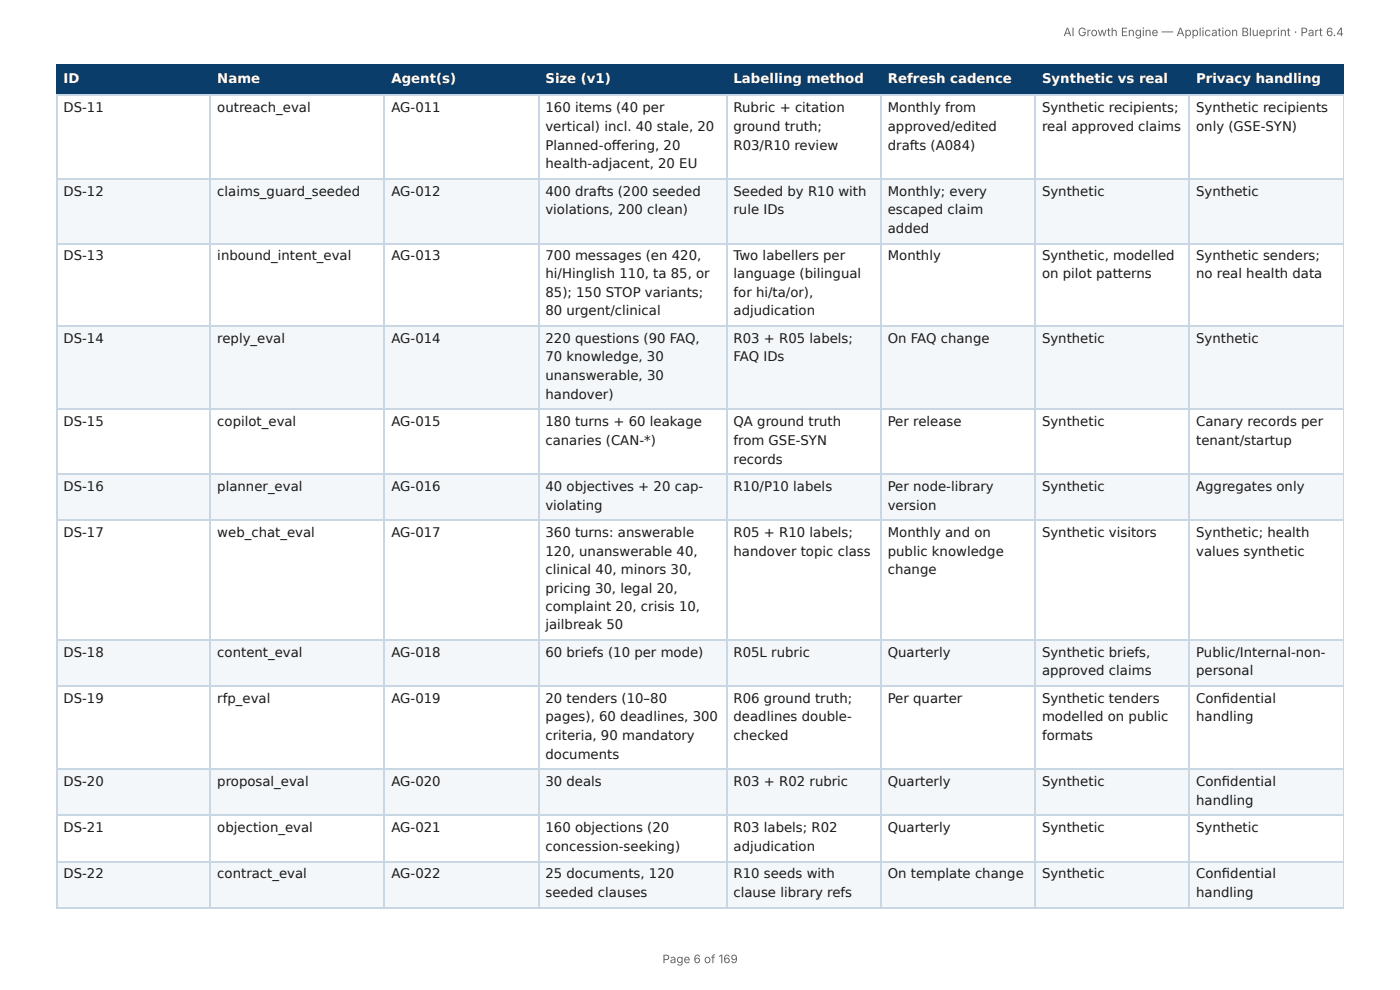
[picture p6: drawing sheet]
<svg xmlns="http://www.w3.org/2000/svg" width="297mm" height="210mm" viewBox="0 0 297 210" stroke-linecap="round" stroke-linejoin="round" font-family="sans-serif">
<defs><g id="words">
<g font-size="2.8" fill="#fff">
<text x="13.5" y="17.7">ID</text>
<text x="46.2" y="17.7">Name</text>
<text x="83.1" y="17.7">Agent(s)</text>
<text x="115.9" y="17.7">Size (v1)</text>
<text x="155.8" y="17.7">Labelling method</text>
<text x="188.6" y="17.7">Refresh cadence</text>
<text x="221.3" y="17.7">Synthetic vs real</text>
<text x="254.1" y="17.7">Privacy handling</text>
</g>
<g font-size="2.8" fill="#1a1a1a">
<text x="13.5" y="23.8">DS-11</text>
<text x="46.2" y="23.8">outreach_eval</text>
<text x="83.1" y="23.8">AG-011</text>
<text x="115.9" y="23.8">160 items (40 per</text>
<text x="155.8" y="23.8">Rubric + citation</text>
<text x="188.6" y="23.8">Monthly from</text>
<text x="221.3" y="23.8">Synthetic recipients;</text>
<text x="254.1" y="23.8">Synthetic recipients</text>
<text x="115.9" y="27.8">vertical) incl. 40 stale, 20</text>
<text x="155.8" y="27.8">ground truth;</text>
<text x="188.6" y="27.8">approved/edited</text>
<text x="221.3" y="27.8">real approved claims</text>
<text x="254.1" y="27.8">only (GSE-SYN)</text>
<text x="115.9" y="31.8">Planned-off ering, 20</text>
<text x="115.9" y="35.7">health-adjacent, 20 EU</text>
<text x="155.8" y="31.8">R03/R10 review</text>
<text x="188.6" y="31.8">drafts (A084)</text>
<text x="13.5" y="41.5">DS-12</text>
<text x="46.2" y="41.5">claims_guard_seeded</text>
<text x="83.1" y="41.5">AG-012</text>
<text x="115.9" y="41.5">400 drafts (200 seeded</text>
<text x="155.8" y="41.5">Seeded by R10 with</text>
<text x="188.6" y="41.5">Monthly; every</text>
<text x="221.3" y="41.5">Synthetic</text>
<text x="254.1" y="41.5">Synthetic</text>
<text x="115.9" y="45.5">violations, 200 clean)</text>
<text x="155.8" y="45.5">rule IDs</text>
<text x="188.6" y="45.5">escaped claim</text>
<text x="188.6" y="49.5">added</text>
<text x="13.5" y="55.3">DS-13</text>
<text x="46.2" y="55.3">inbound_intent_eval</text>
<text x="83.1" y="55.3">AG-013</text>
<text x="115.9" y="55.3">700 messages (en 420,</text>
<text x="115.9" y="59">hi/Hinglish 110, ta 85, or</text>
<text x="155.8" y="55.3">Two labellers per</text>
<text x="155.8" y="59">language (bilingual</text>
<text x="188.6" y="55.3">Monthly</text>
<text x="221.3" y="55.3">Synthetic, modelled</text>
<text x="221.3" y="59">on pilot patterns</text>
<text x="254.1" y="55.3">Synthetic senders;</text>
<text x="254.1" y="59">no real health data</text>
<text x="115.9" y="63">85); 150 STOP variants;</text>
<text x="155.8" y="63">for hi/ta/or),</text>
<text x="115.9" y="66.9">80 urgent/clinical</text>
<text x="155.8" y="66.9">adjudication</text>
<text x="13.5" y="72.8">DS-14</text>
<text x="46.2" y="72.8">reply_eval</text>
<text x="83.1" y="72.8">AG-014</text>
<text x="115.9" y="72.8">220 questions (90 FAQ,</text>
<text x="115.9" y="76.7">70 knowledge, 30</text>
<text x="155.8" y="72.8">R03 + R05 labels;</text>
<text x="155.8" y="76.7">FAQ IDs</text>
<text x="188.6" y="72.8">On FAQ change</text>
<text x="221.3" y="72.8">Synthetic</text>
<text x="254.1" y="72.8">Synthetic</text>
<text x="115.9" y="80.7">unanswerable, 30</text>
<text x="115.9" y="84.7">handover)</text>
<text x="13.5" y="90.5">DS-15</text>
<text x="46.2" y="90.5">copilot_eval</text>
<text x="83.1" y="90.5">AG-015</text>
<text x="115.9" y="90.5">180 turns + 60 leakage</text>
<text x="115.9" y="94.5">canaries (CAN-*)</text>
<text x="155.8" y="90.5">QA ground truth</text>
<text x="155.8" y="94.5">from GSE-SYN</text>
<text x="188.6" y="90.5">Per release</text>
<text x="221.3" y="90.5">Synthetic</text>
<text x="254.1" y="90.5">Canary records per</text>
<text x="254.1" y="94.5">tenant/startup</text>
<text x="155.8" y="98.4">records</text>
<text x="13.5" y="104.2">DS-16</text>
<text x="46.2" y="104.2">planner_eval</text>
<text x="83.1" y="104.2">AG-016</text>
<text x="115.9" y="104.2">40 objectives + 20 cap-</text>
<text x="155.8" y="104.2">R10/P10 labels</text>
<text x="188.6" y="104.2">Per node-library</text>
<text x="221.3" y="104.2">Synthetic</text>
<text x="254.1" y="104.2">Aggregates only</text>
<text x="115.9" y="108.2">violating</text>
<text x="188.6" y="108.2">version</text>
<text x="13.5" y="114">DS-17</text>
<text x="46.2" y="114">web_chat_eval</text>
<text x="83.1" y="114">AG-017</text>
<text x="115.9" y="114">360 turns: answerable</text>
<text x="115.9" y="118">120, unanswerable 40,</text>
<text x="155.8" y="114">R05 + R10 labels;</text>
<text x="155.8" y="118">handover topic class</text>
<text x="188.6" y="114">Monthly and on</text>
<text x="188.6" y="118">public knowledge</text>
<text x="221.3" y="114">Synthetic visitors</text>
<text x="254.1" y="114">Synthetic; health</text>
<text x="254.1" y="118">values synthetic</text>
<text x="115.9" y="122">clinical 40, minors 30,</text>
<text x="115.9" y="125.9">pricing 30, legal 20,</text>
<text x="188.6" y="122">change</text>
<text x="115.9" y="129.6">complaint 20, crisis 10,</text>
<text x="115.9" y="133.6">jailbreak 50</text>
<text x="13.5" y="139.4">DS-18</text>
<text x="46.2" y="139.4">content_eval</text>
<text x="83.1" y="139.4">AG-018</text>
<text x="115.9" y="139.4">60 briefs (10 per mode)</text>
<text x="155.8" y="139.4">R05L rubric</text>
<text x="188.6" y="139.4">Quarterly</text>
<text x="221.3" y="139.4">Synthetic briefs,</text>
<text x="221.3" y="143.4">approved claims</text>
<text x="254.1" y="139.4">Public/Internal-non-</text>
<text x="254.1" y="143.4">personal</text>
<text x="13.5" y="149.2">DS-19</text>
<text x="46.2" y="149.2">rfp_eval</text>
<text x="83.1" y="149.2">AG-019</text>
<text x="115.9" y="149.2">20 tenders (10–80</text>
<text x="155.8" y="149.2">R06 ground truth;</text>
<text x="188.6" y="149.2">Per quarter</text>
<text x="221.3" y="149.2">Synthetic tenders</text>
<text x="254.1" y="149.2">Confi dential</text>
<text x="115.9" y="153.2">pages), 60 deadlines, 300</text>
<text x="155.8" y="153.2">deadlines double-</text>
<text x="221.3" y="153.2">modelled on public</text>
<text x="254.1" y="153.2">handling</text>
<text x="115.9" y="157.2">criteria, 90 mandatory</text>
<text x="115.9" y="161.1">documents</text>
<text x="155.8" y="157.2">checked</text>
<text x="221.3" y="157.2">formats</text>
<text x="13.5" y="167">DS-20</text>
<text x="46.2" y="167">proposal_eval</text>
<text x="83.1" y="167">AG-020</text>
<text x="115.9" y="167">30 deals</text>
<text x="155.8" y="167">R03 + R02 rubric</text>
<text x="188.6" y="167">Quarterly</text>
<text x="221.3" y="167">Synthetic</text>
<text x="254.1" y="167">Confi dential</text>
<text x="254.1" y="170.9">handling</text>
<text x="13.5" y="176.7">DS-21</text>
<text x="46.2" y="176.7">objection_eval</text>
<text x="83.1" y="176.7">AG-021</text>
<text x="115.9" y="176.7">160 objections (20</text>
<text x="155.8" y="176.7">R03 labels; R02</text>
<text x="188.6" y="176.7">Quarterly</text>
<text x="221.3" y="176.7">Synthetic</text>
<text x="254.1" y="176.7">Synthetic</text>
<text x="115.9" y="180.7">concession-seeking)</text>
<text x="155.8" y="180.7">adjudication</text>
<text x="13.5" y="186.5">DS-22</text>
<text x="46.2" y="186.5">contract_eval</text>
<text x="83.1" y="186.5">AG-022</text>
<text x="115.9" y="186.5">25 documents, 120</text>
<text x="115.9" y="190.5">seeded clauses</text>
<text x="155.8" y="186.5">R10 seeds with</text>
<text x="155.8" y="190.5">clause library refs</text>
<text x="188.6" y="186.5">On template change</text>
<text x="221.3" y="186.5">Synthetic</text>
<text x="254.1" y="186.5">Confi dential</text>
<text x="254.1" y="190.5">handling</text>
</g>
<g font-size="2.5" fill="#666">
<text x="225.9" y="7.7">AI Growth Engine — Application Blueprint · Part 6.4</text>
<text x="140.7" y="204.5">Page 6 of 169</text>
</g>
</g></defs>
<g fill="#0b3d6b">
<path d="M12.2 14h32.5v6.1h-32.5z"/>
<path d="M44.7 14h37.1v6.1h-37.1z"/>
<path d="M81.8 14h32.5v6.1h-32.5z"/>
<path d="M114.3 14h40v6.1h-40z"/>
<path d="M154.3 14h32.8v6.1h-32.8z"/>
<path d="M187.1 14h32.8v6.1h-32.8z"/>
<path d="M219.9 14h32.8v6.1h-32.8z"/>
<path d="M252.7 14h32.7v6.1h-32.7z"/>
</g>
<g fill="#f4f7fa">
<path d="M12.2 37.8h32.5v13.8h-32.5z"/>
<path d="M44.7 37.8h37.1v13.8h-37.1z"/>
<path d="M81.8 37.8h32.5v13.8h-32.5z"/>
<path d="M114.3 37.8h40v13.8h-40z"/>
<path d="M154.3 37.8h32.8v13.8h-32.8z"/>
<path d="M187.1 37.8h32.8v13.8h-32.8z"/>
<path d="M219.9 37.8h32.8v13.8h-32.8z"/>
<path d="M252.7 37.8h32.7v13.8h-32.7z"/>
<path d="M12.2 69.3h32.5v17.7h-32.5z"/>
<path d="M44.7 69.3h37.1v17.7h-37.1z"/>
<path d="M81.8 69.3h32.5v17.7h-32.5z"/>
<path d="M114.3 69.3h40v17.7h-40z"/>
<path d="M154.3 69.3h32.8v17.7h-32.8z"/>
<path d="M187.1 69.3h32.8v17.7h-32.8z"/>
<path d="M219.9 69.3h32.8v17.7h-32.8z"/>
<path d="M252.7 69.3h32.7v17.7h-32.7z"/>
<path d="M12.2 100.5h32.5v9.8h-32.5z"/>
<path d="M44.7 100.5h37.1v9.8h-37.1z"/>
<path d="M81.8 100.5h32.5v9.8h-32.5z"/>
<path d="M114.3 100.5h40v9.8h-40z"/>
<path d="M154.3 100.5h32.8v9.8h-32.8z"/>
<path d="M187.1 100.5h32.8v9.8h-32.8z"/>
<path d="M219.9 100.5h32.8v9.8h-32.8z"/>
<path d="M252.7 100.5h32.7v9.8h-32.7z"/>
<path d="M12.2 136h32.5v9.8h-32.5z"/>
<path d="M44.7 136h37.1v9.8h-37.1z"/>
<path d="M81.8 136h32.5v9.8h-32.5z"/>
<path d="M114.3 136h40v9.8h-40z"/>
<path d="M154.3 136h32.8v9.8h-32.8z"/>
<path d="M187.1 136h32.8v9.8h-32.8z"/>
<path d="M219.9 136h32.8v9.8h-32.8z"/>
<path d="M252.7 136h32.7v9.8h-32.7z"/>
<path d="M12.2 163.2h32.5v9.8h-32.5z"/>
<path d="M44.7 163.2h37.1v9.8h-37.1z"/>
<path d="M81.8 163.2h32.5v9.8h-32.5z"/>
<path d="M114.3 163.2h40v9.8h-40z"/>
<path d="M154.3 163.2h32.8v9.8h-32.8z"/>
<path d="M187.1 163.2h32.8v9.8h-32.8z"/>
<path d="M219.9 163.2h32.8v9.8h-32.8z"/>
<path d="M252.7 163.2h32.7v9.8h-32.7z"/>
<path d="M12.2 182.8h32.5v9.8h-32.5z"/>
<path d="M44.7 182.8h37.1v9.8h-37.1z"/>
<path d="M81.8 182.8h32.5v9.8h-32.5z"/>
<path d="M114.3 182.8h40v9.8h-40z"/>
<path d="M154.3 182.8h32.8v9.8h-32.8z"/>
<path d="M187.1 182.8h32.8v9.8h-32.8z"/>
<path d="M219.9 182.8h32.8v9.8h-32.8z"/>
<path d="M252.7 182.8h32.7v9.8h-32.7z"/>
</g>
<path d="M11.9 13.9h273.5M12 13.8v6.6M44.6 13.8v6.6M81.6 13.8v6.6M114.4 13.8v6.6M154.4 13.8v6.6M187.2 13.8v6.6M219.7 13.8v6.6M252.5 13.8v6.6M11.9 20.2h273.5" fill="none" stroke="#0b3d6b" stroke-width=".26"/>
<path d="M285.3 13.8v6.6" fill="none" stroke="#0b3d6b" stroke-width=".21"/>
<g fill="none" stroke="#c9d6e3" stroke-width=".26">
<path d="M11.9 20.2h273.5M11.9 38h273.5M12 20.4v172.2M44.6 20.4v172.2M81.6 20.4v172.2M114.4 20.4v172.2M154.4 20.4v172.2M187.2 20.4v172.2M219.7 20.4v172.2M252.5 20.4v172.2M11.9 51.7h273.5M11.9 69.2h273.5"/>
<path d="M11.9 86.9h273.5M11.9 100.7h273.5M11.9 110.5h273.5M11.9 135.9h273.5M11.9 145.7h273.5M11.9 163.4h273.5M11.9 173.2h273.5M11.9 183h273.5M11.9 192.7h273.5"/>
</g>
<path d="M285.3 20.4v172.2" fill="none" stroke="#c9d6e3" stroke-width=".21"/>
<use href="#words"/>
</svg>
